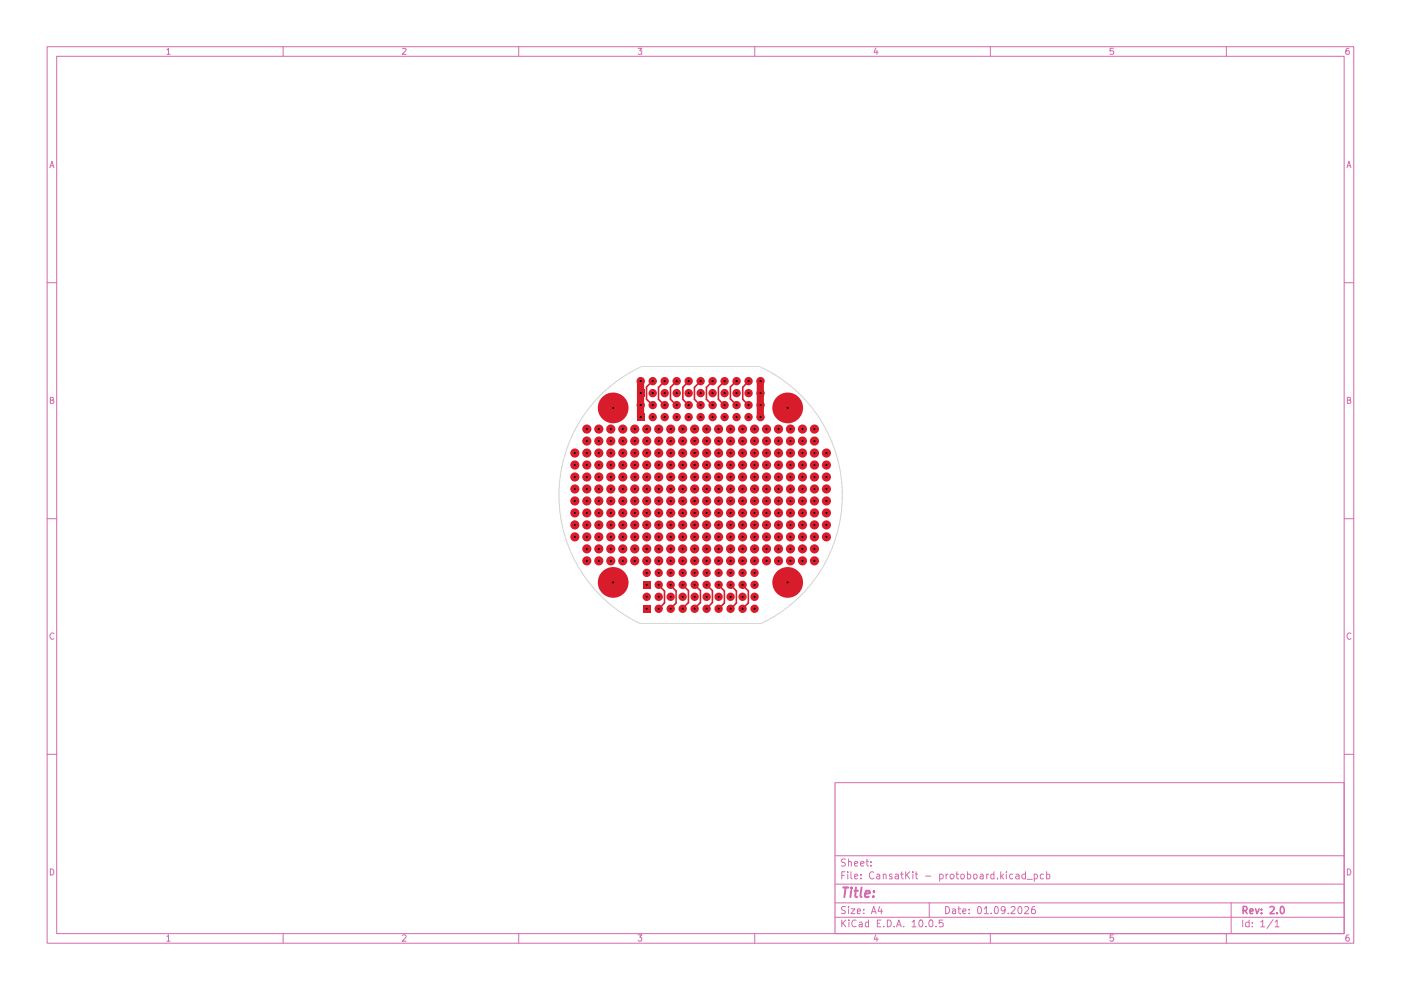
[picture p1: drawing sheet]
<svg xmlns="http://www.w3.org/2000/svg" width="297mm" height="210mm" viewBox="0 0 297 210" stroke-linecap="round" stroke-linejoin="round" font-family="sans-serif">
<g fill="none" stroke="#d56bad" stroke-width=".21">
<path d="M10 9.9h277v190.1h-277zM12 11.9h273v186.1h-273zM35.4 10.6l.3-.4v1.3M35.4 11.5h.7M60 9.9v2M85.3 10.3l.6-.1 .2 .4-.8 .9h.8M110 9.9v2M135.3 10.2h.8l-.5 .6h.5v.6h-.8M160 9.9v2M185.7 10.2l-.4 .9h.9M185.9 10.7v.8M210 9.9v2"/>
<path d="M236.1 10.2h-.7v.6h.6l.1 .2-.1 .5-.6-.1M260 9.9v2M286 10.2l-.5 .1-.2 .5 .1 .6 .6 .1v-.7h-.5l-.2 .2M10.6 35.6l.4-1.4 .4 1.4M10.7 35.1h.6M285.6 35.6l.4-1.4 .4 1.4M285.7 35.1h.6M10 59.9h2M285 59.9h2M10.7 84.8h.6v-.5l-.6-.1v1.3h.6l.1-.4-.3-.3M285.7 84.8h.6v-.5l-.6-.1v1.3h.6l.1-.4-.3-.3M10 110h2"/>
<path d="M285 110h2M11.4 134.4a.57 .57 0 0 0-.8 0 .57 .57 0 0 0 .1 .8l.3 .4 .4-.2M286.4 134.4a.57 .57 0 0 0-.8 0 .57 .57 0 0 0 .1 .8l.3 .4 .4-.2M10 159.9h2M285 159.9h2M177 165.9h108v32.1h-108zM10.7 184.2a.71 .71 0 0 1 .7 .5 .71 .71 0 0 1-.2 .8h-.5zM35.4 198.6l.3-.4v1.4M35.4 199.6h.7M60 198v2M85.3 198.4l.2-.2h.4l.2 .4-.8 1h.8M110 198v2"/>
<path d="M135.3 198.2h.8l-.5 .5 .5 .2v.5l-.3 .2h-.3l-.2-.2M160 198v2M177 194.5h108M177 191.4h108M177 187.5h108M177 181.4h108M178.5 195.1v1.4M178.5 185.6h.5M178.6 195.7l.7 .8M179.2 184.8h-.7v1.6M179.2 192.3l-.6-.1-.2 .3 .2 .5 .6 .1v.5h-.8M179.2 182.2l-.6-.1-.2 .4 .2 .4h.4l.2 .1v.4l-.2 .2h-.6"/>
<path d="M179.3 195.1l-.8 .8M179.7 184.8v.2M179.7 185.3v1.1M179.9 192.2v.2M179.9 182.8l.2-.2 .3 .1 .1 .9M179.9 182.1v1.5M179.9 192.7v1M180 195.1v.1M180 195.5v1M180.4 192.7h.9l-.9 1h.9M180.4 184.8v1.3l.3 .3M181.2 185.8l.7-.1-.2-.4-.4 .1-.1 .7 .2 .3 .4-.1"/>
<path d="M181.2 183.1l.7-.1-.2-.4-.4 .1-.1 .7 .2 .2h.4M181.5 195.2l-.6-.1a.74 .74 0 0 0-.3 .9 .74 .74 0 0 0 .9 .4M181.8 193.2l.7-.1-.2-.4-.5 .1v.8h.6M182.2 195.6h.5l.1 .9M182.5 183.1l.7-.1-.1-.3-.4-.1-.2 .3v.7h.6M182.5 186.2v.2M182.5 185.4v.2M182.8 195.9l-.6 .1-.1 .2 .2 .3 .5-.1M183.1 193.6v.1M183.1 192.8v.2M183.6 182.6h.5M183.8 182.1v1.3l.3 .2"/>
<path d="M184.1 195.6l-.4-.1-.2 .3 .1 .6h.5M184.1 195.1v1.4M184.7 183.5v.1M184.7 182.7v.2M184.7 193.7l.6-1.5 .5 1.5M184.9 193.3h.7M185.3 185l-.1-.1a.5 .5 0 0 0-.8 .3 .67 .67 0 0 0 0 .8 .67 .67 0 0 0 .9 .2M185.7 198.2l-.4 .9h.9M185.9 185.4h.5l.1 1M185.9 198.7v.9M186 195.7h.5M186.5 192.2l-.3 1h.9"/>
<path d="M186.5 185.7l-.5 .1-.2 .2 .2 .4 .5-.1M186.8 195.1h-.8v1.4h.8M186.9 192.7v1M187.3 185.5l.2-.2 .3 .1 .1 1M187.3 185.3v1.1M187.4 196.4v.1M188.1 195.1h.5a.78 .78 0 0 1 .4 .9 .78 .78 0 0 1-.9 .5zM189.1 185.4l-.4-.1-.1 .3 .1 .2 .4 .1v.4h-.5M189.6 196.4v.1M189.8 185.4h.6l.1 1M190.1 196.5l.5-1.4 .5 1.4M190.2 196.1h.7"/>
<path d="M190.5 185.7l-.5 .1-.3 .2 .3 .4 .5-.1M190.9 185.3h.6M191.2 184.8v1.3l.3 .3M191.6 196.4v.1M192 184.8v1.6M192.3 185.5l.6 .9M192.9 184.8l-.9 .9M193.4 195.5l.4-.4v1.4M193.4 196.5h.8M193.5 184.8v.2M193.5 185.3v1.1M194.1 185.3h.5"/>
<path d="M194.2 184.8v1.3l.4 .3M195 195.2l.5-.1 .2 .5a.81 .81 0 0 1-.4 .9l-.3-.1-.2-.4zM196.3 185.8h1.1M196.3 196.4v.1M197 191.4v3.1M197.1 195.2l.5-.1 .2 .2-.1 1.1-.3 .1-.4-.2-.1-.7zM198.5 196.4v.1M199.2 185.4a.52 .52 0 0 1 .8 .2l-.2 .7h-.6M199.2 185.3v1.6M199.9 195.1h-.8v.6l.2-.1h.3l.4 .3-.1 .5h-.8M200.5 192.2a.77 .77 0 0 1 .8 .8 .77 .77 0 0 1-.8 .7zM200.6 185.3v1.1"/>
<path d="M201 185.3l-.4 .3M201.4 185.6a.47 .47 0 0 1 .4-.3 .47 .47 0 0 1 .5 .3v.4l-.4 .4-.4-.2zM201.9 192.8h.6l.1 .9M202.6 193.1l-.7 .1v.4h.7M202.7 185.3h.6M202.9 184.8v1.3l.4 .3M203.1 192.7h.6M203.3 192.2v1.3l.4 .2M203.7 185.5l.5-.2 .3 .3v.4l-.3 .4-.5-.2zM204.1 193.2l.7-.1-.2-.4-.4 .1-.1 .7 .2 .2 .4-.1M205.1 185.4l.5-.1 .2 .3v.4l-.2 .4-.5-.1M205.1 184.8v1.6"/>
<path d="M205.5 193.6v.1M205.5 192.8v.2M206.5 185.4l.4-.1 .3 .3v.4l-.3 .4-.4-.1zM207.3 192.4l.3-.2a.88 .88 0 0 1 .2 1.5l-.5-.1zM207.9 185.4h.5v1M208.4 185.7l-.5 .1-.1 .2 .1 .4 .5-.1M208.7 192.7l.4-.5v1.5M208.7 193.7h.8M209.2 185.3v1.1M209.6 185.3l-.4 .3M210 198v2M210.1 193.6v.1"/>
<path d="M210.7 185.4l-.4-.1-.2 .3v.7h.6M210.7 184.8v1.6M211.2 192.2a.86 .86 0 0 1 .5 .7 .86 .86 0 0 1-.4 .8 .81 .81 0 0 1-.6-.7 .81 .81 0 0 1 .5-.8zM211.5 186.2v.2M212.2 184.8v1.6M212.3 185.8l.5 .6M212.8 185.3l-.6 .6M213.1 192.9l-.2 .2-.6-.1a.6 .6 0 0 1 .2-.8h.4l.1 .2a1.05 1.05 0 0 1-.3 1.3h-.3M213.4 184.8v.2M213.4 185.3v1.1M213.8 193.6v.1M214.4 192.4l.6-.2 .1 .1 .1 .4-.9 1h.9"/>
<path d="M214.7 185.4l-.4-.1-.3 .3v.4l.3 .4 .4-.1M215.4 185.4h.6l.1 1M216.1 185.7l-.5 .1-.3 .2 .3 .4 .5-.1M216.2 192.2a.86 .86 0 0 1 .5 .7 .86 .86 0 0 1-.4 .8 .81 .81 0 0 1-.6-.7 .81 .81 0 0 1 .5-.8zM217.3 192.4l.1-.2h.4a.45 .45 0 0 1 .2 .7l-.8 .8h.9M217.4 185.4a.52 .52 0 0 0-.7 .2l.1 .7h.6M217.4 184.8v1.6M217.8 186.4h1.1M219.3 185.4l.4-.1 .3 .3v.4l-.3 .4-.4-.1M219.3 185.3v1.6M219.4 192.2l-.5 .1a1.12 1.12 0 0 0 0 1.4l.6-.1a.6 .6 0 0 0-.2-.8l-.5 .1-.1 .2M221.2 185.4l-.4-.1-.2 .3v.7h.6"/>
<path d="M221.9 185.4l.4-.1 .3 .3-.1 .7h-.6M221.9 184.8v1.6M236.1 198.2h-.7v.7l.1-.2h.4l.2 .3v.3l-.2 .3h-.4l-.1-.2M260 198v2M261 191.4v6.6M263.5 195.1v1.4M264.8 195.6l-.4-.1-.3 .3 .1 .6h.6M264.8 195.1v1.4M265.5 196.4v.1M265.5 195.6v.1M267.3 195.5l.4-.4v1.4M267.3 196.5h.8"/>
<path d="M269.9 195l-1.3 1.8M270.3 195.5l.5-.4v1.4M270.3 196.5h.9M285.7 184.2a.71 .71 0 0 1 .7 .5 .71 .71 0 0 1-.2 .8h-.5zM286 198.2l-.5 .2a.92 .92 0 0 0 .1 1.2l.4-.1 .1-.5-.3-.3h-.2l-.3 .3"/>
</g>
<path d="M263.6 193h.6a.47 .47 0 0 0 .2-.4 .47 .47 0 0 0-.2-.4h-.6v1.5M263.9 193l.5 .7M265 193.2l.7-.1-.2-.4-.4 .1-.1 .7 .2 .2 .4-.1M266.2 192.7l.3 1 .5-1M267.5 193.5v.2M267.5 192.8v.2M269.2 192.4l.6-.2 .4 .3-.1 .4-.9 .8h1M270.8 193.5v.2M271.5 192.4l.3-.2a.82 .82 0 0 1 .5 .8 .82 .82 0 0 1-.5 .7l-.3-.2-.1-.4z" fill="none" stroke="#d56bad" stroke-width=".34"/>
<path d="M178.8 188.2h1.1M179.3 188.2l-.3 2M180.5 188.8l-.2 1.4M180.6 188.2v.2M181.1 188.8h.8M181.5 188.2l-.2 1.7 .4 .3M182.7 188.2l-.3 1.7 .3 .3M183.4 189.5l1-.1v-.5h-.8l-.3 1 .3 .3 .6-.1M185.2 190l.1 .1h-.3l.2-.1-.1 .2M185.3 188.9v.3" fill="none" stroke="#d56bad" stroke-width=".42"/>
<g fill="none" stroke="#d91c2b" stroke-width=".34">
<path d="M138.3 80.8l-1.2 1.2v2.7l1.2 1.2M140.9 80.9l-1.3 1.2v2.6l1.3 1.2M143.4 80.9l-1.2 1.2v2.6l1.2 1.2M146 80.9l-1.2 1.2v2.6l1.2 1.2M148.5 80.9l-1.3 1.2v2.6l1.3 1.2M151 80.9l-1.2 1.2v2.6l1.2 1.2M153.6 80.9l-1.3 1.2v2.6l1.3 1.2M156.1 80.8l-1.2 1.2v2.6l1.2 1.3M158.7 80.9l-1.2 1.2v2.6l1.2 1.2M139.6 124l1.3 1.3v2.5l-1.3 1.3M142.1 124l1.2 1.3v2.5l-1.2 1.3M144.7 124l1.3 1.2v2.6l-1.3 1.2"/>
<path d="M147.2 124l1.3 1.2v2.6l-1.3 1.2M149.8 124l1.2 1.2v2.6l-1.2 1.2M152.3 124l1.3 1.3v2.5l-1.3 1.3M154.9 124l1.2 1.3v2.5l-1.2 1.3M157.4 124l1.3 1.3v2.5l-1.3 1.3"/>
</g>
<path d="M135.8 80.8v7.6M161.2 80.8v7.6" fill="none" stroke="#d91c2b" stroke-width="1.5"/>
<path d="M154.8 129.2h.1" fill="none" stroke="#d91c2b" stroke-width=".21"/>
<g fill="#d91c2b">
<path d="M136.3 123.1h1.7v1.7h-1.7z"/>
<path d="M136.3 128.2h1.7v1.7h-1.7z"/>
<path d="M135 82.5h1.7v1.7h-1.7z"/>
<path d="M135 87.6h1.7v1.7h-1.7z"/>
<circle cx="130" cy="123.5" r="3.3"/>
<circle cx="137.1" cy="121.5" r=".89"/>
<circle cx="139.7" cy="121.5" r=".89"/>
<circle cx="139.7" cy="124" r=".89"/>
<circle cx="142.2" cy="124" r=".89"/>
<circle cx="142.2" cy="121.5" r=".89"/>
<circle cx="144.7" cy="124" r=".89"/>
<circle cx="144.7" cy="121.5" r=".89"/>
<circle cx="137.1" cy="126.5" r=".89"/>
<circle cx="139.7" cy="129.1" r=".89"/>
<circle cx="139.7" cy="126.5" r=".89"/>
<circle cx="142.2" cy="129.1" r=".89"/>
<circle cx="142.2" cy="126.5" r=".89"/>
<circle cx="144.7" cy="129.1" r=".89"/>
<circle cx="144.7" cy="126.5" r=".89"/>
<circle cx="147.3" cy="129.1" r=".89"/>
<circle cx="147.3" cy="126.5" r=".89"/>
<circle cx="121.9" cy="96.1" r=".97"/>
<circle cx="121.9" cy="98.6" r=".97"/>
<circle cx="121.9" cy="101.1" r=".97"/>
<circle cx="124.4" cy="98.6" r=".97"/>
<circle cx="124.4" cy="101.1" r=".97"/>
<circle cx="124.4" cy="91" r=".97"/>
<circle cx="124.4" cy="93.5" r=".97"/>
<circle cx="124.4" cy="96.1" r=".97"/>
<circle cx="127" cy="93.5" r=".97"/>
<circle cx="127" cy="96.1" r=".97"/>
<circle cx="127" cy="91" r=".97"/>
<circle cx="129.5" cy="91" r=".97"/>
<circle cx="129.5" cy="93.5" r=".97"/>
<circle cx="129.5" cy="96.1" r=".97"/>
<circle cx="130" cy="86.5" r="3.3"/>
<circle cx="127" cy="98.6" r=".97"/>
<circle cx="127" cy="101.1" r=".97"/>
<circle cx="129.5" cy="98.6" r=".97"/>
<circle cx="129.5" cy="101.1" r=".97"/>
<circle cx="132" cy="98.6" r=".97"/>
<circle cx="129.5" cy="103.7" r=".97"/>
<circle cx="132" cy="101.1" r=".97"/>
<circle cx="132" cy="103.7" r=".97"/>
<circle cx="132" cy="106.2" r=".97"/>
<circle cx="134.6" cy="106.2" r=".97"/>
<circle cx="137.1" cy="106.2" r=".97"/>
<circle cx="132" cy="91" r=".97"/>
<circle cx="132" cy="93.5" r=".97"/>
<circle cx="132" cy="96.1" r=".97"/>
<circle cx="134.6" cy="91" r=".97"/>
<circle cx="134.6" cy="93.5" r=".97"/>
<circle cx="134.6" cy="96.1" r=".97"/>
<circle cx="134.6" cy="98.6" r=".97"/>
<circle cx="134.6" cy="101.1" r=".97"/>
<circle cx="134.6" cy="103.7" r=".97"/>
<circle cx="137.1" cy="98.6" r=".97"/>
<circle cx="137.1" cy="101.1" r=".97"/>
<circle cx="137.1" cy="103.7" r=".97"/>
<circle cx="139.7" cy="101.1" r=".97"/>
<circle cx="139.7" cy="103.7" r=".97"/>
<circle cx="139.7" cy="106.2" r=".97"/>
<circle cx="142.2" cy="103.7" r=".97"/>
<circle cx="142.2" cy="106.2" r=".97"/>
<circle cx="142.2" cy="108.8" r=".97"/>
<circle cx="121.9" cy="113.8" r=".97"/>
<circle cx="124.4" cy="113.8" r=".97"/>
<circle cx="124.4" cy="116.4" r=".97"/>
<circle cx="127" cy="113.8" r=".97"/>
<circle cx="121.9" cy="103.7" r=".97"/>
<circle cx="121.9" cy="106.2" r=".97"/>
<circle cx="124.4" cy="103.7" r=".97"/>
<circle cx="124.4" cy="106.2" r=".97"/>
<circle cx="127" cy="103.7" r=".97"/>
<circle cx="121.9" cy="108.8" r=".97"/>
<circle cx="121.9" cy="111.3" r=".97"/>
<circle cx="124.4" cy="108.8" r=".97"/>
<circle cx="124.4" cy="111.3" r=".97"/>
<circle cx="127" cy="108.8" r=".97"/>
<circle cx="127" cy="111.3" r=".97"/>
<circle cx="129.5" cy="111.3" r=".97"/>
<circle cx="129.5" cy="113.8" r=".97"/>
<circle cx="124.4" cy="118.9" r=".97"/>
<circle cx="127" cy="116.4" r=".97"/>
<circle cx="127" cy="118.9" r=".97"/>
<circle cx="129.5" cy="116.4" r=".97"/>
<circle cx="129.5" cy="118.9" r=".97"/>
<circle cx="132" cy="116.4" r=".97"/>
<circle cx="132" cy="118.9" r=".97"/>
<circle cx="134.6" cy="118.9" r=".97"/>
<circle cx="127" cy="106.2" r=".97"/>
<circle cx="129.5" cy="106.2" r=".97"/>
<circle cx="129.5" cy="108.8" r=".97"/>
<circle cx="132" cy="108.8" r=".97"/>
<circle cx="132" cy="113.8" r=".97"/>
<circle cx="134.6" cy="113.8" r=".97"/>
<circle cx="134.6" cy="116.4" r=".97"/>
<circle cx="137.1" cy="113.8" r=".97"/>
<circle cx="137.1" cy="116.4" r=".97"/>
<circle cx="137.1" cy="118.9" r=".97"/>
<circle cx="139.7" cy="116.4" r=".97"/>
<circle cx="139.7" cy="118.9" r=".97"/>
<circle cx="132" cy="111.3" r=".97"/>
<circle cx="134.6" cy="108.8" r=".97"/>
<circle cx="134.6" cy="111.3" r=".97"/>
<circle cx="137.1" cy="108.8" r=".97"/>
<circle cx="137.1" cy="111.3" r=".97"/>
<circle cx="139.7" cy="113.8" r=".97"/>
<circle cx="142.2" cy="113.8" r=".97"/>
<circle cx="142.2" cy="116.4" r=".97"/>
<circle cx="142.2" cy="118.9" r=".97"/>
<circle cx="139.7" cy="108.8" r=".97"/>
<circle cx="139.7" cy="111.3" r=".97"/>
<circle cx="142.2" cy="111.3" r=".97"/>
<circle cx="144.7" cy="106.2" r=".97"/>
<circle cx="144.7" cy="108.8" r=".97"/>
<circle cx="144.7" cy="113.8" r=".97"/>
<circle cx="144.7" cy="116.4" r=".97"/>
<circle cx="144.7" cy="118.9" r=".97"/>
<circle cx="147.3" cy="116.4" r=".97"/>
<circle cx="147.3" cy="118.9" r=".97"/>
<circle cx="144.7" cy="111.3" r=".97"/>
<circle cx="147.3" cy="108.8" r=".97"/>
<circle cx="147.3" cy="111.3" r=".97"/>
<circle cx="149.8" cy="108.8" r=".97"/>
<circle cx="149.8" cy="111.3" r=".97"/>
<circle cx="152.4" cy="111.3" r=".97"/>
<circle cx="152.4" cy="113.8" r=".97"/>
<circle cx="147.3" cy="113.8" r=".97"/>
<circle cx="149.8" cy="113.8" r=".97"/>
<circle cx="149.8" cy="116.4" r=".97"/>
<circle cx="149.8" cy="118.9" r=".97"/>
<circle cx="152.4" cy="116.4" r=".97"/>
<circle cx="152.4" cy="118.9" r=".97"/>
<circle cx="154.9" cy="113.8" r=".97"/>
<circle cx="154.9" cy="116.4" r=".97"/>
<circle cx="154.9" cy="118.9" r=".97"/>
<circle cx="144.7" cy="103.7" r=".97"/>
<circle cx="147.3" cy="103.7" r=".97"/>
<circle cx="147.3" cy="106.2" r=".97"/>
<circle cx="149.8" cy="103.7" r=".97"/>
<circle cx="149.8" cy="106.2" r=".97"/>
<circle cx="152.4" cy="106.2" r=".97"/>
<circle cx="152.4" cy="108.8" r=".97"/>
<circle cx="152.4" cy="98.6" r=".97"/>
<circle cx="152.4" cy="101.1" r=".97"/>
<circle cx="152.4" cy="103.7" r=".97"/>
<circle cx="154.9" cy="101.1" r=".97"/>
<circle cx="154.9" cy="103.7" r=".97"/>
<circle cx="154.9" cy="106.2" r=".97"/>
<circle cx="157.4" cy="103.7" r=".97"/>
<circle cx="157.4" cy="106.2" r=".97"/>
<circle cx="160" cy="106.2" r=".97"/>
<circle cx="154.9" cy="108.8" r=".97"/>
<circle cx="154.9" cy="111.3" r=".97"/>
<circle cx="157.4" cy="108.8" r=".97"/>
<circle cx="157.4" cy="111.3" r=".97"/>
<circle cx="157.4" cy="113.8" r=".97"/>
<circle cx="160" cy="111.3" r=".97"/>
<circle cx="160" cy="113.8" r=".97"/>
<circle cx="162.5" cy="111.3" r=".97"/>
<circle cx="162.5" cy="113.8" r=".97"/>
<circle cx="165.1" cy="111.3" r=".97"/>
<circle cx="165.1" cy="113.8" r=".97"/>
<circle cx="167.6" cy="113.8" r=".97"/>
<circle cx="160" cy="108.8" r=".97"/>
<circle cx="162.5" cy="106.2" r=".97"/>
<circle cx="162.5" cy="108.8" r=".97"/>
<circle cx="165.1" cy="106.2" r=".97"/>
<circle cx="165.1" cy="108.8" r=".97"/>
<circle cx="167.6" cy="106.2" r=".97"/>
<circle cx="167.6" cy="108.8" r=".97"/>
<circle cx="167.6" cy="111.3" r=".97"/>
<circle cx="170.1" cy="108.8" r=".97"/>
<circle cx="170.1" cy="111.3" r=".97"/>
<circle cx="170.1" cy="113.8" r=".97"/>
<circle cx="147.3" cy="124" r=".89"/>
<circle cx="147.3" cy="121.5" r=".89"/>
<circle cx="149.8" cy="124" r=".89"/>
<circle cx="149.8" cy="121.5" r=".89"/>
<circle cx="152.4" cy="124" r=".89"/>
<circle cx="152.4" cy="121.5" r=".89"/>
<circle cx="154.9" cy="124" r=".89"/>
<circle cx="154.9" cy="121.5" r=".89"/>
<circle cx="157.4" cy="124" r=".89"/>
<circle cx="157.4" cy="121.5" r=".89"/>
<circle cx="160" cy="124" r=".89"/>
<circle cx="160" cy="121.5" r=".89"/>
<circle cx="167" cy="123.5" r="3.3"/>
<circle cx="157.4" cy="116.4" r=".97"/>
<circle cx="157.4" cy="118.9" r=".97"/>
<circle cx="160" cy="116.4" r=".97"/>
<circle cx="160" cy="118.9" r=".97"/>
<circle cx="162.5" cy="116.4" r=".97"/>
<circle cx="162.5" cy="118.9" r=".97"/>
<circle cx="165.1" cy="116.4" r=".97"/>
<circle cx="165.1" cy="118.9" r=".97"/>
<circle cx="167.6" cy="116.4" r=".97"/>
<circle cx="167.6" cy="118.9" r=".97"/>
<circle cx="170.1" cy="116.4" r=".97"/>
<circle cx="170.1" cy="118.9" r=".97"/>
<circle cx="149.8" cy="129.1" r=".89"/>
<circle cx="149.8" cy="126.5" r=".89"/>
<circle cx="152.4" cy="129.1" r=".89"/>
<circle cx="152.4" cy="126.5" r=".89"/>
<circle cx="154.9" cy="129.1" r=".89"/>
<circle cx="154.9" cy="126.5" r=".89"/>
<circle cx="157.4" cy="129.1" r=".89"/>
<circle cx="157.4" cy="126.5" r=".89"/>
<circle cx="160" cy="129.1" r=".89"/>
<circle cx="160" cy="126.5" r=".89"/>
<circle cx="135.8" cy="80.8" r=".89"/>
<circle cx="138.4" cy="83.4" r=".89"/>
<circle cx="138.4" cy="80.8" r=".89"/>
<circle cx="140.9" cy="80.8" r=".89"/>
<circle cx="140.9" cy="83.4" r=".89"/>
<circle cx="143.5" cy="83.4" r=".89"/>
<circle cx="143.5" cy="80.8" r=".89"/>
<circle cx="146" cy="83.4" r=".89"/>
<circle cx="146" cy="80.8" r=".89"/>
<circle cx="148.5" cy="83.4" r=".89"/>
<circle cx="148.5" cy="80.8" r=".89"/>
<circle cx="151.1" cy="83.4" r=".89"/>
<circle cx="151.1" cy="80.8" r=".89"/>
<circle cx="153.6" cy="80.8" r=".89"/>
<circle cx="153.6" cy="83.4" r=".89"/>
<circle cx="156.2" cy="83.4" r=".89"/>
<circle cx="156.2" cy="80.8" r=".89"/>
<circle cx="158.7" cy="83.4" r=".89"/>
<circle cx="158.7" cy="80.8" r=".89"/>
<circle cx="135.8" cy="85.9" r=".89"/>
<circle cx="138.4" cy="88.4" r=".89"/>
<circle cx="138.4" cy="85.9" r=".89"/>
<circle cx="140.9" cy="88.4" r=".89"/>
<circle cx="140.9" cy="85.9" r=".89"/>
<circle cx="143.5" cy="88.4" r=".89"/>
<circle cx="143.5" cy="85.9" r=".89"/>
<circle cx="146" cy="88.4" r=".89"/>
<circle cx="146" cy="85.9" r=".89"/>
<circle cx="148.5" cy="88.4" r=".89"/>
<circle cx="148.5" cy="85.9" r=".89"/>
<circle cx="151.1" cy="88.4" r=".89"/>
<circle cx="151.1" cy="85.9" r=".89"/>
<circle cx="153.6" cy="88.4" r=".89"/>
<circle cx="153.6" cy="85.9" r=".89"/>
<circle cx="156.2" cy="88.4" r=".89"/>
<circle cx="156.2" cy="85.9" r=".89"/>
<circle cx="158.7" cy="88.4" r=".89"/>
<circle cx="158.7" cy="85.9" r=".89"/>
<circle cx="137.1" cy="96.1" r=".97"/>
<circle cx="139.7" cy="93.5" r=".97"/>
<circle cx="139.7" cy="96.1" r=".97"/>
<circle cx="139.7" cy="98.6" r=".97"/>
<circle cx="137.1" cy="91" r=".97"/>
<circle cx="137.1" cy="93.5" r=".97"/>
<circle cx="139.7" cy="91" r=".97"/>
<circle cx="142.2" cy="91" r=".97"/>
<circle cx="142.2" cy="93.5" r=".97"/>
<circle cx="142.2" cy="96.1" r=".97"/>
<circle cx="142.2" cy="98.6" r=".97"/>
<circle cx="142.2" cy="101.1" r=".97"/>
<circle cx="144.7" cy="98.6" r=".97"/>
<circle cx="144.7" cy="91" r=".97"/>
<circle cx="144.7" cy="93.5" r=".97"/>
<circle cx="144.7" cy="96.1" r=".97"/>
<circle cx="147.3" cy="91" r=".97"/>
<circle cx="147.3" cy="93.5" r=".97"/>
<circle cx="147.3" cy="96.1" r=".97"/>
<circle cx="149.8" cy="96.1" r=".97"/>
<circle cx="144.7" cy="101.1" r=".97"/>
<circle cx="147.3" cy="98.6" r=".97"/>
<circle cx="147.3" cy="101.1" r=".97"/>
<circle cx="149.8" cy="98.6" r=".97"/>
<circle cx="149.8" cy="101.1" r=".97"/>
<circle cx="161.2" cy="83.4" r=".89"/>
<circle cx="161.2" cy="80.8" r=".89"/>
<circle cx="160" cy="91" r=".97"/>
<circle cx="162.5" cy="91" r=".97"/>
<circle cx="161.2" cy="88.4" r=".89"/>
<circle cx="161.2" cy="85.9" r=".89"/>
<circle cx="160" cy="98.6" r=".97"/>
<circle cx="162.5" cy="96.1" r=".97"/>
<circle cx="162.5" cy="98.6" r=".97"/>
<circle cx="165.1" cy="96.1" r=".97"/>
<circle cx="165.1" cy="93.5" r=".97"/>
<circle cx="167.6" cy="93.5" r=".97"/>
<circle cx="167.6" cy="96.1" r=".97"/>
<circle cx="167.6" cy="98.6" r=".97"/>
<circle cx="167" cy="86.5" r="3.3"/>
<circle cx="165.1" cy="91" r=".97"/>
<circle cx="167.6" cy="91" r=".97"/>
<circle cx="170.1" cy="91" r=".97"/>
<circle cx="172.7" cy="91" r=".97"/>
<circle cx="170.1" cy="93.5" r=".97"/>
<circle cx="170.1" cy="96.1" r=".97"/>
<circle cx="172.7" cy="93.5" r=".97"/>
<circle cx="172.7" cy="96.1" r=".97"/>
<circle cx="175.2" cy="96.1" r=".97"/>
<circle cx="175.2" cy="98.6" r=".97"/>
<circle cx="170.1" cy="98.6" r=".97"/>
<circle cx="172.7" cy="98.6" r=".97"/>
<circle cx="172.7" cy="101.1" r=".97"/>
<circle cx="172.7" cy="103.7" r=".97"/>
<circle cx="175.2" cy="101.1" r=".97"/>
<circle cx="175.2" cy="103.7" r=".97"/>
<circle cx="175.2" cy="106.2" r=".97"/>
<circle cx="149.8" cy="91" r=".97"/>
<circle cx="149.8" cy="93.5" r=".97"/>
<circle cx="152.4" cy="91" r=".97"/>
<circle cx="152.4" cy="93.5" r=".97"/>
<circle cx="154.9" cy="91" r=".97"/>
<circle cx="157.4" cy="91" r=".97"/>
<circle cx="157.4" cy="93.5" r=".97"/>
<circle cx="157.4" cy="96.1" r=".97"/>
<circle cx="152.4" cy="96.1" r=".97"/>
<circle cx="154.9" cy="96.1" r=".97"/>
<circle cx="154.9" cy="98.6" r=".97"/>
<circle cx="157.4" cy="98.6" r=".97"/>
<circle cx="157.4" cy="101.1" r=".97"/>
<circle cx="160" cy="101.1" r=".97"/>
<circle cx="160" cy="103.7" r=".97"/>
<circle cx="162.5" cy="103.7" r=".97"/>
<circle cx="154.9" cy="93.5" r=".97"/>
<circle cx="160" cy="93.5" r=".97"/>
<circle cx="160" cy="96.1" r=".97"/>
<circle cx="162.5" cy="93.5" r=".97"/>
<circle cx="162.5" cy="101.1" r=".97"/>
<circle cx="165.1" cy="98.6" r=".97"/>
<circle cx="165.1" cy="101.1" r=".97"/>
<circle cx="165.1" cy="103.7" r=".97"/>
<circle cx="167.6" cy="101.1" r=".97"/>
<circle cx="167.6" cy="103.7" r=".97"/>
<circle cx="170.1" cy="101.1" r=".97"/>
<circle cx="170.1" cy="103.7" r=".97"/>
<circle cx="170.1" cy="106.2" r=".97"/>
<circle cx="172.7" cy="106.2" r=".97"/>
<circle cx="172.7" cy="108.8" r=".97"/>
<circle cx="172.7" cy="111.3" r=".97"/>
<circle cx="175.2" cy="108.8" r=".97"/>
<circle cx="175.2" cy="111.3" r=".97"/>
<circle cx="172.7" cy="113.8" r=".97"/>
<circle cx="172.7" cy="116.4" r=".97"/>
<circle cx="172.7" cy="118.9" r=".97"/>
<circle cx="175.2" cy="113.8" r=".97"/>
</g>
<path d="M135.8 77.8h25.4M135.9 77.8a30 30 0 0 0-17.4 27.2 30 30 0 0 0 17.4 27.3M161.2 77.8a30 30 0 0 1 17.4 27.2 30 30 0 0 1-17.4 27.3M135.8 132.2h25.4" fill="none" stroke="#d0d2cd" stroke-width=".21"/>
<g fill="#000">
<path d="M121.8 95.9l.3 .2-.1 .1-.3-.1zM121.8 98.4l.3 .2-.1 .2-.3-.2zM124.3 98.4l.3 .2-.1 .2-.3-.2zM124.3 90.8l.3 .2-.1 .2-.3-.2zM124.3 93.3l.3 .2-.1 .2-.3-.2zM124.3 95.9l.3 .2-.1 .1-.3-.1zM126.9 93.3l.3 .2-.1 .2-.4-.2zM126.9 95.9l.3 .2-.1 .1-.4-.1zM126.9 90.8l.3 .2-.1 .2-.4-.2zM126.9 98.4l.3 .2-.1 .2-.4-.2zM129.4 90.8l.3 .2-.1 .2-.3-.2zM129.4 93.3l.3 .2-.1 .2-.3-.2z"/>
<path d="M129.4 95.9l.3 .2-.1 .1-.3-.1zM129.4 98.4l.3 .2-.1 .2-.3-.2zM129.9 86.3l.3 .2-.1 .2-.3-.2zM131.9 98.4l.3 .2-.1 .2-.3-.2zM131.9 90.8l.3 .2-.1 .2-.3-.2zM131.9 93.3l.3 .2-.1 .2-.3-.2zM131.9 95.9l.3 .2-.1 .1-.3-.1zM134.5 90.8l.3 .2-.1 .2-.3-.2zM134.5 93.3l.3 .2-.1 .2-.3-.2zM134.5 95.9l.3 .2-.1 .1-.3-.1zM134.5 98.4l.3 .2-.1 .2-.3-.2zM135.7 83.2l.4 .2-.2 .1-.3-.1z"/>
<path d="M135.7 80.6l.4 .2-.2 .2-.3-.2zM135.7 88.2l.4 .2-.2 .2-.3-.2zM135.7 85.7l.4 .2-.2 .2-.3-.2zM137 98.4l.3 .2-.1 .2-.3-.2zM137 95.9l.3 .2-.1 .1-.3-.1zM137 90.8l.3 .2-.1 .2-.3-.2zM137 93.3l.3 .2-.1 .2-.3-.2zM138.3 83.2l.3 .2-.1 .1-.3-.1zM138.3 80.6l.3 .2-.1 .2-.3-.2zM138.3 88.2l.3 .2-.1 .2-.3-.2zM138.3 85.7l.3 .2-.1 .2-.3-.2zM139.6 93.3l.3 .2-.1 .2-.4-.2z"/>
<path d="M139.6 95.9l.3 .2-.1 .1-.4-.1zM139.6 98.4l.3 .2-.1 .2-.4-.2zM139.6 90.8l.3 .2-.1 .2-.4-.2zM140.8 80.6l.3 .2-.1 .2-.3-.2zM140.8 83.2l.3 .2-.1 .1-.3-.1zM140.8 88.2l.3 .2-.1 .2-.3-.2zM140.8 85.7l.3 .2-.1 .2-.3-.2zM142.1 90.8l.3 .2-.1 .2-.3-.2zM142.1 93.3l.3 .2-.1 .2-.3-.2zM142.1 95.9l.3 .2-.1 .1-.3-.1zM142.1 98.4l.3 .2-.1 .2-.3-.2zM143.4 83.2l.3 .2-.1 .1-.3-.1z"/>
<path d="M143.4 80.6l.3 .2-.1 .2-.3-.2zM143.4 88.2l.3 .2-.1 .2-.3-.2zM143.4 85.7l.3 .2-.1 .2-.3-.2zM144.6 98.4l.3 .2-.1 .2-.3-.2zM144.6 90.8l.3 .2-.1 .2-.3-.2zM144.6 93.3l.3 .2-.1 .2-.3-.2zM144.6 95.9l.3 .2-.1 .1-.3-.1zM145.9 83.2l.3 .2-.1 .1-.3-.1zM145.9 80.6l.3 .2-.1 .2-.3-.2zM145.9 88.2l.3 .2-.1 .2-.3-.2zM145.9 85.7l.3 .2-.1 .2-.3-.2zM147.2 90.8l.3 .2-.1 .2-.3-.2z"/>
<path d="M147.2 93.3l.3 .2-.1 .2-.3-.2zM147.2 95.9l.3 .2-.1 .1-.3-.1zM147.2 98.4l.3 .2-.1 .2-.3-.2zM148.4 83.2l.4 .2-.2 .1-.3-.1zM148.4 80.6l.4 .2-.2 .2-.3-.2zM148.4 88.2l.4 .2-.2 .2-.3-.2zM148.4 85.7l.4 .2-.2 .2-.3-.2zM149.7 95.9l.3 .2-.1 .1-.3-.1zM149.7 98.4l.3 .2-.1 .2-.3-.2zM149.7 90.8l.3 .2-.1 .2-.3-.2zM149.7 93.3l.3 .2-.1 .2-.3-.2zM151 83.2l.3 .2-.1 .1-.3-.1z"/>
<path d="M151 80.6l.3 .2-.1 .2-.3-.2zM151 88.2l.3 .2-.1 .2-.3-.2zM151 85.7l.3 .2-.1 .2-.3-.2zM152.3 98.4l.3 .2-.1 .2-.4-.2zM152.3 90.8l.3 .2-.1 .2-.4-.2zM152.3 93.3l.3 .2-.1 .2-.4-.2zM152.3 95.9l.3 .2-.1 .1-.4-.1zM153.5 80.6l.3 .2-.1 .2-.3-.2zM153.5 83.2l.3 .2-.1 .1-.3-.1zM153.5 88.2l.3 .2-.1 .2-.3-.2zM153.5 85.7l.3 .2-.1 .2-.3-.2zM154.8 90.8l.3 .2-.1 .2-.3-.2z"/>
<path d="M154.8 95.9l.3 .2-.1 .1-.3-.1zM154.8 98.4l.3 .2-.1 .2-.3-.2zM154.8 93.3l.3 .2-.1 .2-.3-.2zM156.1 83.2l.3 .2-.1 .1-.3-.1zM156.1 80.6l.3 .2-.1 .2-.3-.2zM156.1 88.2l.3 .2-.1 .2-.3-.2zM156.1 85.7l.3 .2-.1 .2-.3-.2zM157.3 90.8l.3 .2-.1 .2-.3-.2zM157.3 93.3l.3 .2-.1 .2-.3-.2zM157.3 95.9l.3 .2-.1 .1-.3-.1zM157.3 98.4l.3 .2-.1 .2-.3-.2zM158.6 83.2l.3 .2-.1 .1-.3-.1z"/>
<path d="M158.6 80.6l.3 .2-.1 .2-.3-.2zM158.6 88.2l.3 .2-.1 .2-.3-.2zM158.6 85.7l.3 .2-.1 .2-.3-.2zM159.9 90.8l.3 .2-.1 .2-.3-.2zM159.9 98.4l.3 .2-.1 .2-.3-.2zM159.9 93.3l.3 .2-.1 .2-.3-.2zM159.9 95.9l.3 .2-.1 .1-.3-.1zM161.1 83.2l.4 .2-.2 .1-.3-.1zM161.1 80.6l.4 .2-.2 .2-.3-.2zM161.1 88.2l.4 .2-.2 .2-.3-.2zM161.1 85.7l.4 .2-.2 .2-.3-.2zM162.4 90.8l.3 .2-.1 .2-.3-.2z"/>
<path d="M162.4 95.9l.3 .2-.1 .1-.3-.1zM162.4 98.4l.3 .2-.1 .2-.3-.2zM162.4 93.3l.3 .2-.1 .2-.3-.2zM165 95.9l.3 .2-.1 .1-.4-.1zM165 93.3l.3 .2-.1 .2-.4-.2zM165 90.8l.3 .2-.1 .2-.4-.2zM165 98.4l.3 .2-.1 .2-.4-.2zM166.9 86.3l.3 .2-.1 .2-.3-.2zM167.5 93.3l.3 .2-.1 .2-.3-.2zM167.5 95.9l.3 .2-.1 .1-.3-.1zM167.5 98.4l.3 .2-.1 .2-.3-.2zM167.5 90.8l.3 .2-.1 .2-.3-.2z"/>
<path d="M170 90.8l.3 .2-.1 .2-.3-.2zM170 93.3l.3 .2-.1 .2-.3-.2zM170 95.9l.3 .2-.1 .1-.3-.1zM170 98.4l.3 .2-.1 .2-.3-.2zM172.6 90.8l.3 .2-.1 .2-.3-.2zM172.6 93.3l.3 .2-.1 .2-.3-.2zM172.6 95.9l.3 .2-.1 .1-.3-.1zM172.6 98.4l.3 .2-.1 .2-.3-.2zM175.1 95.9l.3 .2-.1 .1-.3-.1zM175.1 98.4l.3 .2-.1 .2-.3-.2zM121.8 100.9l.3 .2-.1 .2-.3-.2zM121.8 113.6l.3 .2-.1 .2-.3-.2z"/>
<path d="M121.8 103.5l.3 .2-.1 .2-.3-.2zM121.8 106l.3 .2-.1 .2-.3-.2zM121.8 108.6l.3 .2-.1 .1-.3-.1zM121.8 111.1l.3 .2-.1 .2-.3-.2zM124.3 100.9l.3 .2-.1 .2-.3-.2zM124.3 113.6l.3 .2-.1 .2-.3-.2zM124.3 116.2l.3 .2-.1 .2-.3-.2zM124.3 103.5l.3 .2-.1 .2-.3-.2zM124.3 106l.3 .2-.1 .2-.3-.2zM124.3 108.6l.3 .2-.1 .1-.3-.1zM124.3 111.1l.3 .2-.1 .2-.3-.2zM124.3 118.7l.3 .2-.1 .2-.3-.2z"/>
<path d="M126.9 100.9l.3 .2-.1 .2-.4-.2zM126.9 113.6l.3 .2-.1 .2-.4-.2zM126.9 103.5l.3 .2-.1 .2-.4-.2zM126.9 108.6l.3 .2-.1 .1-.4-.1zM126.9 111.1l.3 .2-.1 .2-.4-.2zM126.9 116.2l.3 .2-.1 .2-.4-.2zM126.9 118.7l.3 .2-.1 .2-.4-.2zM126.9 106l.3 .2-.1 .2-.4-.2zM129.4 100.9l.3 .2-.1 .2-.3-.2zM129.4 103.5l.3 .2-.1 .2-.3-.2zM129.4 111.1l.3 .2-.1 .2-.3-.2zM129.4 113.6l.3 .2-.1 .2-.3-.2z"/>
<path d="M129.4 116.2l.3 .2-.1 .2-.3-.2zM129.4 118.7l.3 .2-.1 .2-.3-.2zM129.4 106l.3 .2-.1 .2-.3-.2zM129.4 108.6l.3 .2-.1 .1-.3-.1zM131.9 100.9l.3 .2-.1 .2-.3-.2zM131.9 103.5l.3 .2-.1 .2-.3-.2zM131.9 106l.3 .2-.1 .2-.3-.2zM131.9 116.2l.3 .2-.1 .2-.3-.2zM131.9 118.7l.3 .2-.1 .2-.3-.2zM131.9 108.6l.3 .2-.1 .1-.3-.1zM131.9 113.6l.3 .2-.1 .2-.3-.2zM131.9 111.1l.3 .2-.1 .2-.3-.2z"/>
<path d="M134.5 106l.3 .2-.1 .2-.3-.2zM134.5 100.9l.3 .2-.1 .2-.3-.2zM134.5 103.5l.3 .2-.1 .2-.3-.2zM134.5 118.7l.3 .2-.1 .2-.3-.2zM134.5 113.6l.3 .2-.1 .2-.3-.2zM134.5 116.2l.3 .2-.1 .2-.3-.2zM134.5 108.6l.3 .2-.1 .1-.3-.1zM134.5 111.1l.3 .2-.1 .2-.3-.2zM137 106l.3 .2-.1 .2-.3-.2zM137 100.9l.3 .2-.1 .2-.3-.2zM137 103.5l.3 .2-.1 .2-.3-.2zM137 113.6l.3 .2-.1 .2-.3-.2z"/>
<path d="M137 116.2l.3 .2-.1 .2-.3-.2zM137 118.7l.3 .2-.1 .2-.3-.2zM137 108.6l.3 .2-.1 .1-.3-.1zM137 111.1l.3 .2-.1 .2-.3-.2zM139.6 100.9l.3 .2-.1 .2-.4-.2zM139.6 103.5l.3 .2-.1 .2-.4-.2zM139.6 106l.3 .2-.1 .2-.4-.2zM139.6 116.2l.3 .2-.1 .2-.4-.2zM139.6 118.7l.3 .2-.1 .2-.4-.2zM139.6 113.6l.3 .2-.1 .2-.4-.2zM139.6 108.6l.3 .2-.1 .1-.4-.1zM139.6 111.1l.3 .2-.1 .2-.4-.2z"/>
<path d="M142.1 103.5l.3 .2-.1 .2-.3-.2zM142.1 106l.3 .2-.1 .2-.3-.2zM142.1 108.6l.3 .2-.1 .1-.3-.1zM142.1 113.6l.3 .2-.1 .2-.3-.2zM142.1 116.2l.3 .2-.1 .2-.3-.2zM142.1 118.7l.3 .2-.1 .2-.3-.2zM142.1 111.1l.3 .2-.1 .2-.3-.2zM142.1 100.9l.3 .2-.1 .2-.3-.2zM144.6 106l.3 .2-.1 .2-.3-.2zM144.6 108.6l.3 .2-.1 .1-.3-.1zM144.6 113.6l.3 .2-.1 .2-.3-.2zM144.6 116.2l.3 .2-.1 .2-.3-.2z"/>
<path d="M144.6 118.7l.3 .2-.1 .2-.3-.2zM144.6 111.1l.3 .2-.1 .2-.3-.2zM144.6 103.5l.3 .2-.1 .2-.3-.2zM144.6 100.9l.3 .2-.1 .2-.3-.2zM147.2 116.2l.3 .2-.1 .2-.3-.2zM147.2 118.7l.3 .2-.1 .2-.3-.2zM147.2 108.6l.3 .2-.1 .1-.3-.1zM147.2 111.1l.3 .2-.1 .2-.3-.2zM147.2 113.6l.3 .2-.1 .2-.3-.2zM147.2 103.5l.3 .2-.1 .2-.3-.2zM147.2 106l.3 .2-.1 .2-.3-.2zM147.2 100.9l.3 .2-.1 .2-.3-.2z"/>
<path d="M149.7 108.6l.3 .2-.1 .1-.3-.1zM149.7 111.1l.3 .2-.1 .2-.3-.2zM149.7 113.6l.3 .2-.1 .2-.3-.2zM149.7 116.2l.3 .2-.1 .2-.3-.2zM149.7 118.7l.3 .2-.1 .2-.3-.2zM149.7 103.5l.3 .2-.1 .2-.3-.2zM149.7 106l.3 .2-.1 .2-.3-.2zM149.7 100.9l.3 .2-.1 .2-.3-.2zM152.3 111.1l.3 .2-.1 .2-.4-.2zM152.3 113.6l.3 .2-.1 .2-.4-.2zM152.3 116.2l.3 .2-.1 .2-.4-.2zM152.3 118.7l.3 .2-.1 .2-.4-.2z"/>
<path d="M152.3 106l.3 .2-.1 .2-.4-.2zM152.3 108.6l.3 .2-.1 .1-.4-.1zM152.3 100.9l.3 .2-.1 .2-.4-.2zM152.3 103.5l.3 .2-.1 .2-.4-.2zM154.8 113.6l.3 .2-.1 .2-.3-.2zM154.8 116.2l.3 .2-.1 .2-.3-.2zM154.8 118.7l.3 .2-.1 .2-.3-.2zM154.8 100.9l.3 .2-.1 .2-.3-.2zM154.8 103.5l.3 .2-.1 .2-.3-.2zM154.8 106l.3 .2-.1 .2-.3-.2zM154.8 108.6l.3 .2-.1 .1-.3-.1zM154.8 111.1l.3 .2-.1 .2-.3-.2z"/>
<path d="M157.3 103.5l.3 .2-.1 .2-.3-.2zM157.3 106l.3 .2-.1 .2-.3-.2zM157.3 108.6l.3 .2-.1 .1-.3-.1zM157.3 111.1l.3 .2-.1 .2-.3-.2zM157.3 113.6l.3 .2-.1 .2-.3-.2zM157.3 116.2l.3 .2-.1 .2-.3-.2zM157.3 118.7l.3 .2-.1 .2-.3-.2zM157.3 100.9l.3 .2-.1 .2-.3-.2zM159.9 106l.3 .2-.1 .2-.3-.2zM159.9 111.1l.3 .2-.1 .2-.3-.2zM159.9 113.6l.3 .2-.1 .2-.3-.2zM159.9 108.6l.3 .2-.1 .1-.3-.1z"/>
<path d="M159.9 116.2l.3 .2-.1 .2-.3-.2zM159.9 118.7l.3 .2-.1 .2-.3-.2zM159.9 100.9l.3 .2-.1 .2-.3-.2zM159.9 103.5l.3 .2-.1 .2-.3-.2zM162.4 111.1l.3 .2-.1 .2-.3-.2zM162.4 113.6l.3 .2-.1 .2-.3-.2zM162.4 106l.3 .2-.1 .2-.3-.2zM162.4 108.6l.3 .2-.1 .1-.3-.1zM162.4 116.2l.3 .2-.1 .2-.3-.2zM162.4 118.7l.3 .2-.1 .2-.3-.2zM162.4 103.5l.3 .2-.1 .2-.3-.2zM162.4 100.9l.3 .2-.1 .2-.3-.2z"/>
<path d="M165 111.1l.3 .2-.1 .2-.4-.2zM165 113.6l.3 .2-.1 .2-.4-.2zM165 106l.3 .2-.1 .2-.4-.2zM165 108.6l.3 .2-.1 .1-.4-.1zM165 116.2l.3 .2-.1 .2-.4-.2zM165 118.7l.3 .2-.1 .2-.4-.2zM165 100.9l.3 .2-.1 .2-.4-.2zM165 103.5l.3 .2-.1 .2-.4-.2zM167.5 113.6l.3 .2-.1 .2-.3-.2zM167.5 106l.3 .2-.1 .2-.3-.2zM167.5 108.6l.3 .2-.1 .1-.3-.1zM167.5 111.1l.3 .2-.1 .2-.3-.2z"/>
<path d="M167.5 116.2l.3 .2-.1 .2-.3-.2zM167.5 118.7l.3 .2-.1 .2-.3-.2zM167.5 100.9l.3 .2-.1 .2-.3-.2zM167.5 103.5l.3 .2-.1 .2-.3-.2zM170 108.6l.3 .2-.1 .1-.3-.1zM170 111.1l.3 .2-.1 .2-.3-.2zM170 113.6l.3 .2-.1 .2-.3-.2zM170 116.2l.3 .2-.1 .2-.3-.2zM170 118.7l.3 .2-.1 .2-.3-.2zM170 100.9l.3 .2-.1 .2-.3-.2zM170 103.5l.3 .2-.1 .2-.3-.2zM170 106l.3 .2-.1 .2-.3-.2z"/>
<path d="M172.6 100.9l.3 .2-.1 .2-.3-.2zM172.6 103.5l.3 .2-.1 .2-.3-.2zM172.6 106l.3 .2-.1 .2-.3-.2zM172.6 108.6l.3 .2-.1 .1-.3-.1zM172.6 111.1l.3 .2-.1 .2-.3-.2zM172.6 113.6l.3 .2-.1 .2-.3-.2zM172.6 116.2l.3 .2-.1 .2-.3-.2zM172.6 118.7l.3 .2-.1 .2-.3-.2zM175.1 100.9l.3 .2-.1 .2-.3-.2zM175.1 103.5l.3 .2-.1 .2-.3-.2zM175.1 106l.3 .2-.1 .2-.3-.2zM175.1 108.6l.3 .2-.1 .1-.3-.1z"/>
<path d="M175.1 111.1l.3 .2-.1 .2-.3-.2zM175.1 113.6l.3 .2-.1 .2-.3-.2zM129.9 123.3l.3 .2-.1 .2-.3-.2zM137 123.8l.3 .2-.1 .2-.3-.2zM137 121.3l.3 .2-.1 .1-.3-.1zM137 128.9l.3 .2-.1 .2-.3-.2zM137 126.3l.3 .2-.1 .2-.3-.2zM139.6 121.3l.3 .2-.1 .1-.4-.1zM139.6 123.8l.3 .2-.1 .2-.4-.2zM139.6 128.9l.3 .2-.1 .2-.4-.2zM139.6 126.3l.3 .2-.1 .2-.4-.2zM142.1 123.8l.3 .2-.1 .2-.3-.2z"/>
<path d="M142.1 121.3l.3 .2-.1 .1-.3-.1zM142.1 128.9l.3 .2-.1 .2-.3-.2zM142.1 126.3l.3 .2-.1 .2-.3-.2zM144.6 123.8l.3 .2-.1 .2-.3-.2zM144.6 121.3l.3 .2-.1 .1-.3-.1zM144.6 128.9l.3 .2-.1 .2-.3-.2zM144.6 126.3l.3 .2-.1 .2-.3-.2zM147.2 128.9l.3 .2-.1 .2-.3-.2zM147.2 126.3l.3 .2-.1 .2-.3-.2zM147.2 123.8l.3 .2-.1 .2-.3-.2zM147.2 121.3l.3 .2-.1 .1-.3-.1zM149.7 123.8l.3 .2-.1 .2-.3-.2z"/>
<path d="M149.7 121.3l.3 .2-.1 .1-.3-.1zM149.7 128.9l.3 .2-.1 .2-.3-.2zM149.7 126.3l.3 .2-.1 .2-.3-.2zM152.3 123.8l.3 .2-.1 .2-.4-.2zM152.3 121.3l.3 .2-.1 .1-.4-.1zM152.3 128.9l.3 .2-.1 .2-.4-.2zM152.3 126.3l.3 .2-.1 .2-.4-.2zM154.8 123.8l.3 .2-.1 .2-.3-.2zM154.8 121.3l.3 .2-.1 .1-.3-.1zM154.8 128.9l.3 .2-.1 .2-.3-.2zM154.8 126.3l.3 .2-.1 .2-.3-.2zM157.3 123.8l.3 .2-.1 .2-.3-.2z"/>
<path d="M157.3 121.3l.3 .2-.1 .1-.3-.1zM157.3 128.9l.3 .2-.1 .2-.3-.2zM157.3 126.3l.3 .2-.1 .2-.3-.2zM159.9 123.8l.3 .2-.1 .2-.3-.2zM159.9 121.3l.3 .2-.1 .1-.3-.1zM159.9 128.9l.3 .2-.1 .2-.3-.2zM159.9 126.3l.3 .2-.1 .2-.3-.2zM166.9 123.3l.3 .2-.1 .2-.3-.2z"/>
</g>
</svg>
